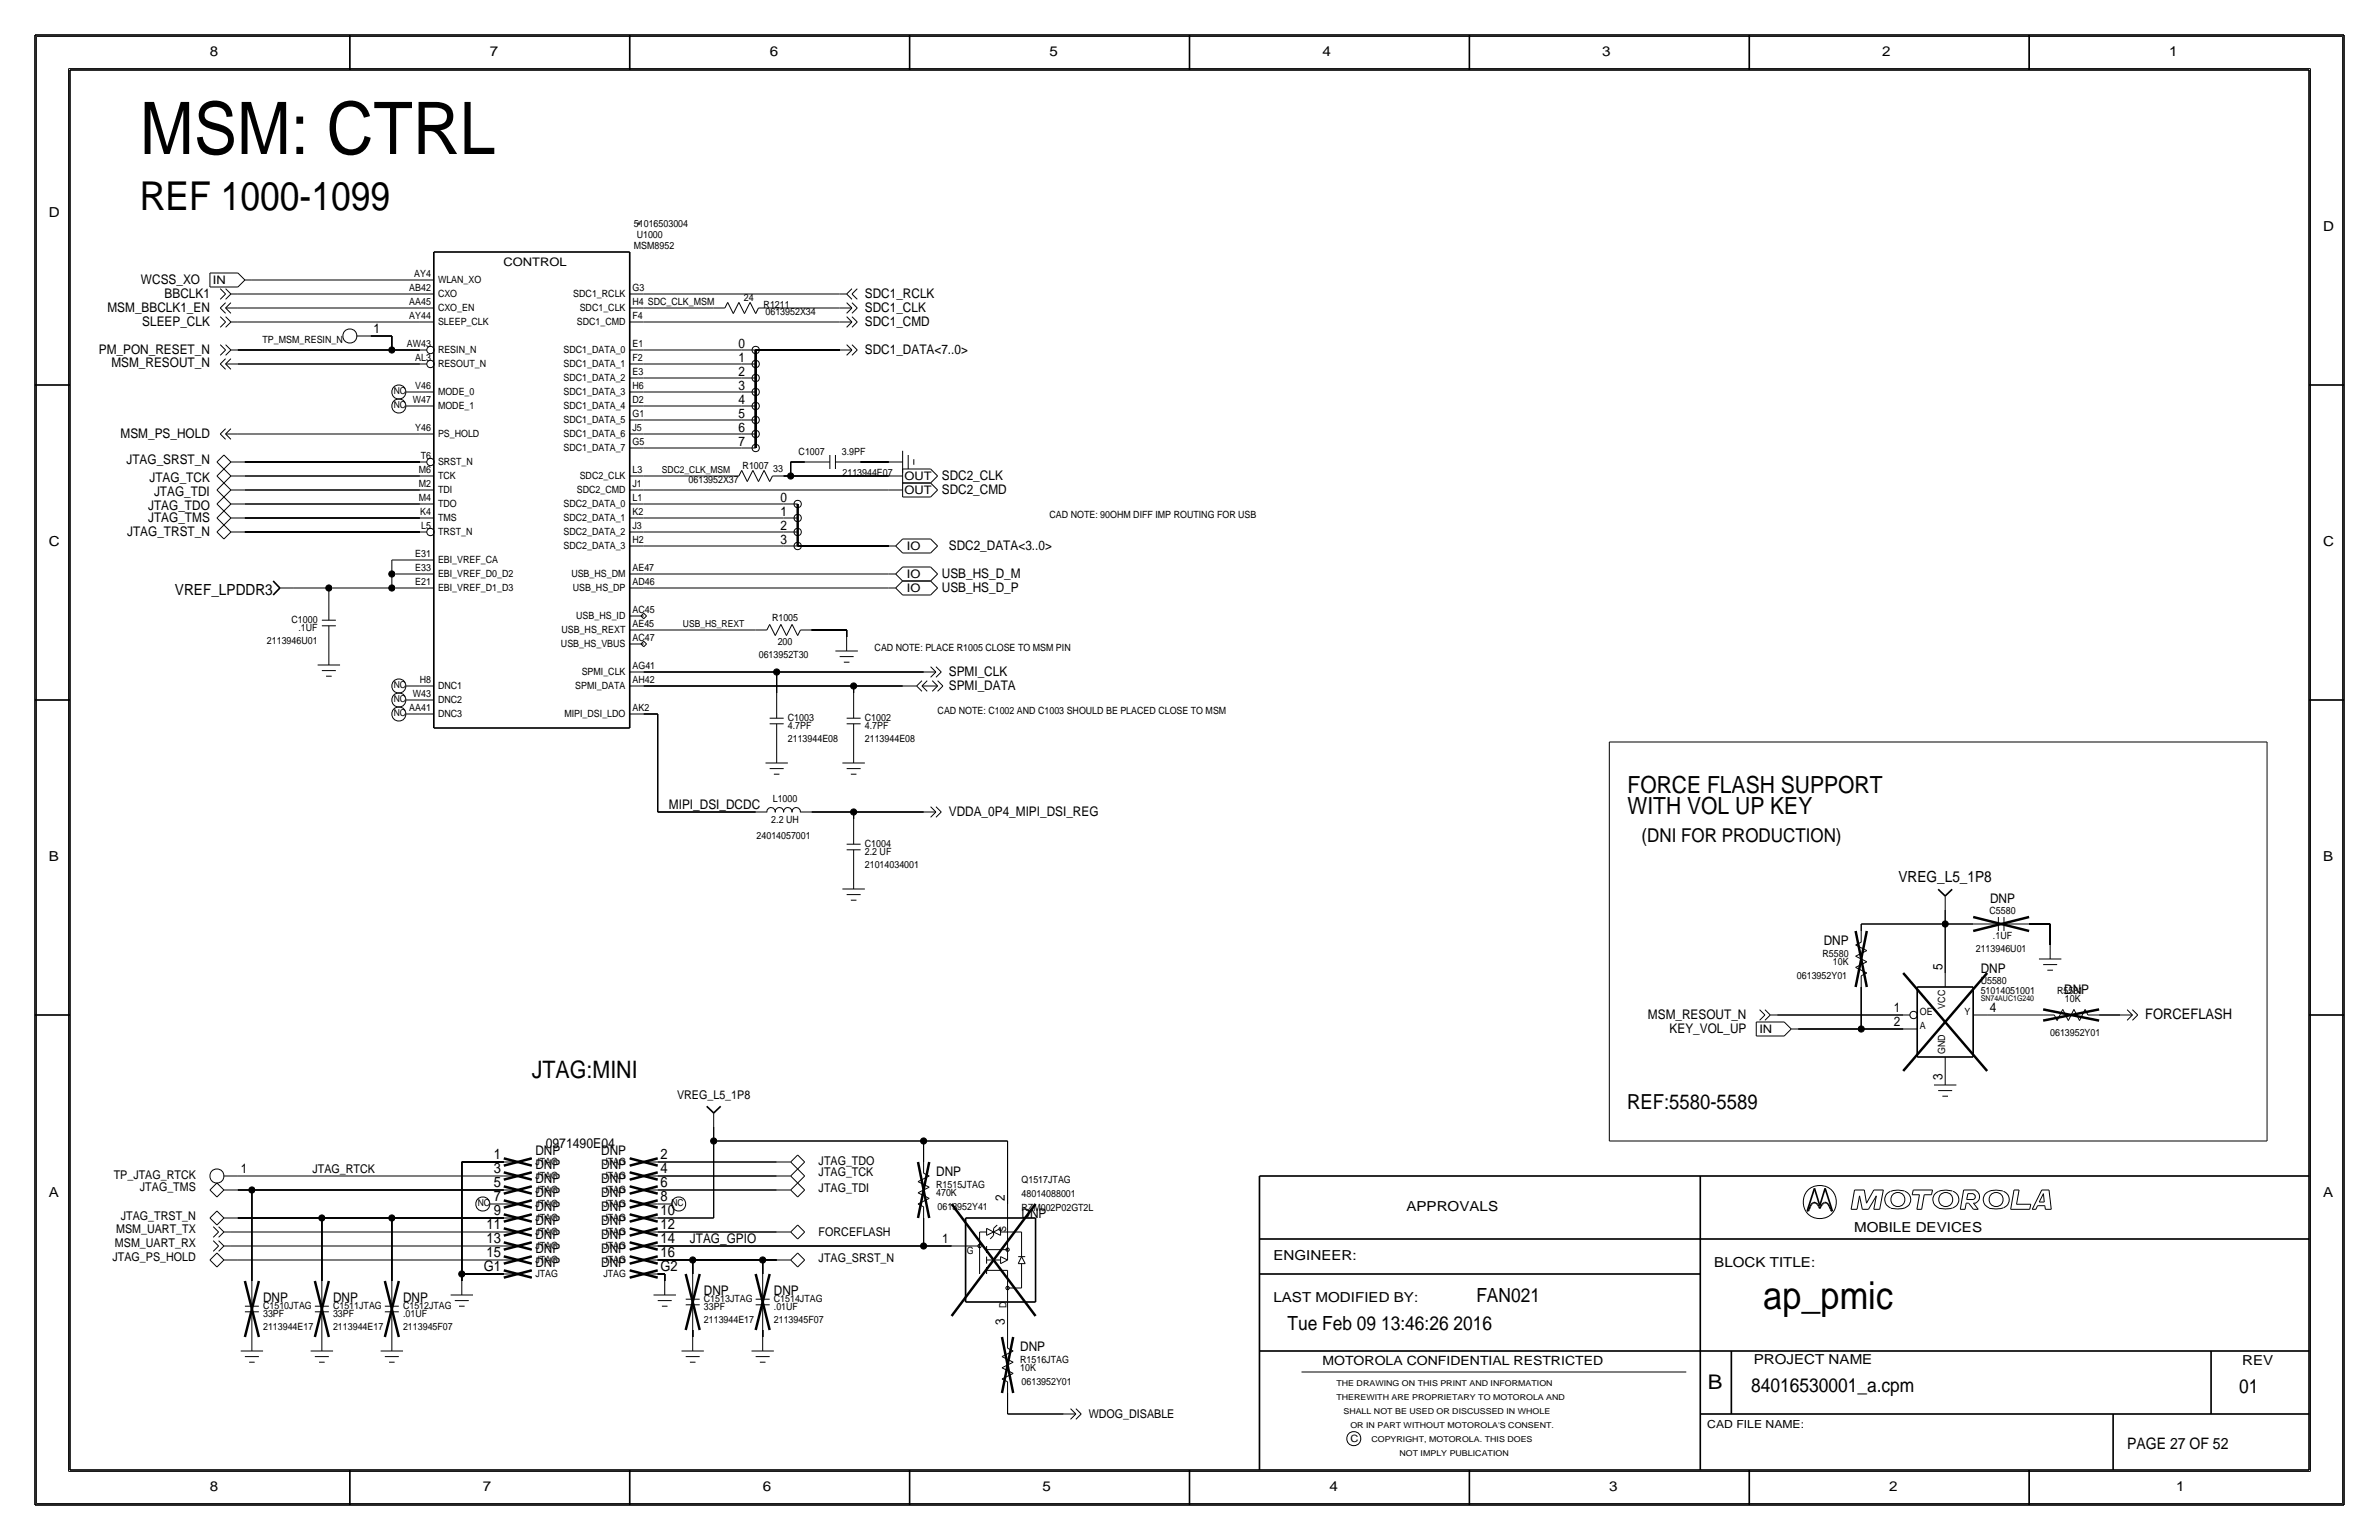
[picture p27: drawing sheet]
<svg xmlns="http://www.w3.org/2000/svg" width="432mm" height="279mm" viewBox="0 0 432 279" stroke-linecap="round" stroke-linejoin="round" font-family="sans-serif">
<defs><g id="words">
<text font-size="13.2" x="25.4" y="27.9">MSM: CTRL</text>
<text font-size="7.2" x="25.4" y="38.1">REF 1000-1099</text>
<text font-size="7" x="320" y="237.5">ap_pmic</text>
<text font-size="4.4" x="96.5" y="195.6">JTAG:MINI</text>
<g font-size="4.3">
<text x="295.4" y="143.9">FORCE FLASH SUPPORT</text>
<text x="295.4" y="147.7">WITH VOL UP KEY</text>
</g>
<text font-size="3.8" x="295.4" y="201.2">REF:5580-5589</text>
<text font-size="3.7" x="310" y="252.1">B</text>
<g font-size="3.5">
<text x="297.9" y="152.8">(DNI FOR PRODUCTION)</text>
<text x="268" y="236.2">FAN021</text>
<text x="233.7" y="241.3">Tue Feb 09 13:46:26 2016</text>
<text x="317.9" y="252.6">84016530001_a.cpm</text>
<text x="406.4" y="252.7">01</text>
</g>
<text font-size="2.9" x="386.1" y="262.9">PAGE 27 OF 52</text>
<g font-size="2.8">
<text x="31.7" y="107.9">VREF_LPDDR3</text>
<text x="344.6" y="160">VREG_L5_1P8</text>
</g>
<g font-size="2.6">
<text x="389.4" y="184.9">FORCEFLASH</text>
<text x="89.6" y="215.4">5</text>
<text x="89.6" y="212.9">3</text>
<text x="89.6" y="210.3">1</text>
<text x="119.9" y="215.4">6</text>
<text x="119.9" y="212.9">4</text>
<text x="119.9" y="210.3">2</text>
<text x="89.6" y="220.5">9</text>
<text x="89.6" y="217.9">7</text>
<text x="119.9" y="217.9">8</text>
<text x="119.9" y="220.5">10</text>
<text x="88.3" y="223">11</text>
<text x="88.3" y="225.5">13</text>
<text x="119.9" y="223">12</text>
<text x="119.9" y="225.6">14</text>
<text x="87.8" y="230.6">G1</text>
<text x="88.3" y="228.1">15</text>
<text x="119.9" y="228.1">16</text>
<text x="119.9" y="230.6">G2</text>
</g>
<g font-size="2.5">
<text x="38.1" y="10.2">8</text>
<text x="88.9" y="10.2">7</text>
<text x="139.7" y="10.2">6</text>
<text x="190.5" y="10.2">5</text>
<text x="240" y="10.2">4</text>
<text x="290.8" y="10.2">3</text>
<text x="341.6" y="10.2">2</text>
<text x="393.7" y="10.2">1</text>
<text x="8.9" y="39.4">D</text>
<text x="421.6" y="41.9">D</text>
<text x="8.9" y="99.1">C</text>
<text x="421.6" y="99.1">C</text>
<text x="8.9" y="156.2">B</text>
<text x="421.6" y="156.2">B</text>
<text x="99.1" y="208.3">0971490E04</text>
<text x="8.9" y="217.2">A</text>
<text x="255.3" y="219.7">APPROVALS</text>
<text x="421.6" y="217.2">A</text>
<text x="336.5" y="223.5">MOBILE DEVICES</text>
<text x="231.1" y="228.6">ENGINEER:</text>
<text x="311.1" y="229.9">BLOCK TITLE:</text>
<text x="231.1" y="236.2">LAST MODIFIED BY:</text>
<text x="318.3" y="247.5">PROJECT NAME</text>
<text x="407" y="247.6">REV</text>
<text x="38.1" y="270.5">8</text>
<text x="87.6" y="270.5">7</text>
<text x="138.4" y="270.5">6</text>
<text x="189.2" y="270.5">5</text>
<text x="241.3" y="270.5">4</text>
<text x="292.1" y="270.5">3</text>
<text x="342.9" y="270.5">2</text>
<text x="395" y="270.5">1</text>
</g>
<g font-size="2.4">
<text x="115.6" y="41.9">*</text>
<text x="25.6" y="51.6">WCSS_XO</text>
<text x="19.5" y="56.6">MSM_BBCLK1_EN</text>
<text x="25.8" y="59.2">SLEEP_CLK</text>
<text x="29.9" y="54.1">BBCLK1</text>
<text x="157" y="54.1">SDC1_RCLK</text>
<text x="157" y="59.2">SDC1_CMD</text>
<text x="157" y="56.6">SDC1_CLK</text>
<text x="17.9" y="64.3">PM_PON_RESET_N</text>
<text x="67.8" y="60.5">1</text>
<text x="134" y="65.6">1</text>
<text x="134" y="63.1">0</text>
<text x="157" y="64.3">SDC1_DATA&lt;7..0&gt;</text>
<text x="20.2" y="66.6">MSM_RESOUT_N</text>
<text x="134" y="70.7">3</text>
<text x="134" y="68.2">2</text>
<text x="134" y="75.8">5</text>
<text x="134" y="73.3">4</text>
<text x="21.9" y="79.5">MSM_PS_HOLD</text>
<text x="134" y="78.3">6</text>
<text x="134" y="80.9">7</text>
<text x="23" y="84.2">JTAG_SRST_N</text>
<text x="27.1" y="87.4">JTAG_TCK</text>
<text x="28" y="90">JTAG_TDI</text>
<text x="170.9" y="87.1">SDC2_CLK</text>
<text x="170.9" y="89.7">SDC2_CMD</text>
<text x="26.9" y="94.7">JTAG_TMS</text>
<text x="26.9" y="92.5">JTAG_TDO</text>
<text x="141.7" y="93.6">1</text>
<text x="141.7" y="91">0</text>
<text x="23.1" y="97.3">JTAG_TRST_N</text>
<text x="141.7" y="98.7">3</text>
<text x="141.7" y="96.1">2</text>
<text x="172.2" y="99.8">SDC2_DATA&lt;3..0&gt;</text>
<text x="170.9" y="104.9">USB_HS_D_M</text>
<text x="170.9" y="107.4">USB_HS_D_P</text>
<text x="172.2" y="122.7">SPMI_CLK</text>
<text x="172.2" y="125.2">SPMI_DATA</text>
<text x="121.4" y="146.8">MIPI_DSI_DCDC</text>
<text x="172.2" y="148.1">VDDA_0P4_MIPI_DSI_REG</text>
<text x="361.2" y="163.8">DNP</text>
<text x="331" y="171.4">DNP</text>
<text x="352.6" y="176" transform="rotate(-90 352.6 176)">5</text>
<text x="359.5" y="176.5">DNP</text>
<text x="299.1" y="184.9">MSM_RESOUT_N</text>
<text x="343.7" y="183.6">1</text>
<text x="361.2" y="183.6">4</text>
<text x="374.7" y="180.3">DNP</text>
<text x="303" y="187.5">KEY_VOL_UP</text>
<text x="343.7" y="186.2">2</text>
<text x="352.6" y="196" transform="rotate(-90 352.6 196)">3</text>
<text x="97.2" y="209.5">DNP</text>
<text x="109.1" y="209.5">DNP</text>
<text x="43.7" y="212.9">1</text>
<text x="97.2" y="214.6">DNP</text>
<text x="97.2" y="212.1">DNP</text>
<text x="109.1" y="214.6">DNP</text>
<text x="109.1" y="212.1">DNP</text>
<text x="169.9" y="213.4">DNP</text>
<text x="97.2" y="219.7">DNP</text>
<text x="97.2" y="217.2">DNP</text>
<text x="109.1" y="217.2">DNP</text>
<text x="109.1" y="219.7">DNP</text>
<text x="182.4" y="217.9" transform="rotate(-90 182.4 217.9)">2</text>
<text x="185.4" y="221">DNP</text>
<text x="97.2" y="222.2">DNP</text>
<text x="97.2" y="224.8">DNP</text>
<text x="97.2" y="227.3">DNP</text>
<text x="109.1" y="227.3">DNP</text>
<text x="109.1" y="222.2">DNP</text>
<text x="109.1" y="224.8">DNP</text>
<text x="125.2" y="225.6">JTAG_GPIO</text>
<text x="171" y="225.6">1</text>
<text x="97.2" y="229.9">DNP</text>
<text x="109.1" y="229.9">DNP</text>
<text x="47.7" y="236.2">DNP</text>
<text x="60.4" y="236.2">DNP</text>
<text x="73.1" y="236.2">DNP</text>
<text x="127.8" y="234.9">DNP</text>
<text x="140.5" y="235">DNP</text>
<text x="182.4" y="240.5" transform="rotate(-90 182.4 240.5)">3</text>
<text x="185.2" y="245.1">DNP</text>
</g>
<text font-size="2.3" x="240" y="247.6">MOTOROLA CONFIDENTIAL RESTRICTED</text>
<g font-size="2.2">
<text x="122.9" y="199.4">VREG_L5_1P8</text>
<text x="20.6" y="214">TP_JTAG_RTCK</text>
<text x="56.7" y="212.9">JTAG_RTCK</text>
<text x="148.6" y="213.4">JTAG_TCK</text>
<text x="148.6" y="211.3">JTAG_TDO</text>
<text x="21.9" y="221.3">JTAG_TRST_N</text>
<text x="25.4" y="216.1">JTAG_TMS</text>
<text x="148.6" y="216.2">JTAG_TDI</text>
<text x="20.9" y="226.3">MSM_UART_RX</text>
<text x="21.1" y="223.6">MSM_UART_TX</text>
<text x="148.6" y="224.2">FORCEFLASH</text>
<text x="20.4" y="228.8">JTAG_PS_HOLD</text>
<text x="148.6" y="228.9">JTAG_SRST_N</text>
<text x="197.6" y="257.3">WDOG_DISABLE</text>
</g>
<g font-size="2.1">
<text x="38.7" y="51.5">IN</text>
<text x="91.4" y="48.3">CONTROL</text>
<text x="164.2" y="87.2">OUT</text>
<text x="164.2" y="89.7">OUT</text>
<text x="164.6" y="99.8">IO</text>
<text x="164.6" y="107.4">IO</text>
<text x="164.6" y="104.9">IO</text>
<text x="319.3" y="187.4">IN</text>
</g>
<text font-size="2" x="309.9" y="259.1">CAD FILE NAME:</text>
<g font-size="1.8">
<text x="115.1" y="41.1">51016503004</text>
<text x="115.1" y="45.2">MSM8952</text>
<text x="115.6" y="43.2">U1000</text>
<text x="74.3" y="52.8">AB42</text>
<text x="75.2" y="50.3">AY4</text>
<text x="79.5" y="53.9">CXO</text>
<text x="79.5" y="51.4">WLAN_XO</text>
<text x="104.1" y="53.9">SDC1_RCLK</text>
<text x="114.8" y="52.8">G3</text>
<text x="74.3" y="57.9">AY44</text>
<text x="74.3" y="55.4">AA45</text>
<text x="79.5" y="56.5">CXO_EN</text>
<text x="79.5" y="59">SLEEP_CLK</text>
<text x="104.7" y="59">SDC1_CMD</text>
<text x="105.2" y="56.5">SDC1_CLK</text>
<text x="114.8" y="57.9">F4</text>
<text x="114.8" y="55.4">H4 SDC_CLK_MSM</text>
<text x="135" y="54.6">24</text>
<text x="138.6" y="55.9">R1211</text>
<text x="138.9" y="57.2">0613952X34</text>
<text x="47.7" y="62.2">TP_MSM_RESIN_N</text>
<text x="73.8" y="63">AW43</text>
<text x="75.4" y="65.5">AL3</text>
<text x="79.5" y="64.1">RESIN_N</text>
<text x="102.3" y="64.1">SDC1_DATA_0</text>
<text x="114.8" y="65.5">F2</text>
<text x="114.8" y="63">E1</text>
<text x="75.4" y="70.6">V46</text>
<text x="79.5" y="66.6">RESOUT_N</text>
<text x="79.5" y="71.7">MODE_0</text>
<text x="102.3" y="66.6">SDC1_DATA_1</text>
<text x="102.3" y="71.7">SDC1_DATA_3</text>
<text x="102.3" y="69.2">SDC1_DATA_2</text>
<text x="114.8" y="70.6">H6</text>
<text x="114.8" y="68.1">E3</text>
<text x="74.9" y="73.1">W47</text>
<text x="79.5" y="74.3">MODE_1</text>
<text x="102.3" y="74.3">SDC1_DATA_4</text>
<text x="102.3" y="76.8">SDC1_DATA_5</text>
<text x="114.8" y="75.7">G1</text>
<text x="114.8" y="73.1">D2</text>
<text x="75.4" y="78.2">Y46</text>
<text x="76.4" y="83.3">T6</text>
<text x="79.5" y="79.3">PS_HOLD</text>
<text x="102.3" y="81.9">SDC1_DATA_7</text>
<text x="102.3" y="79.3">SDC1_DATA_6</text>
<text x="114.8" y="80.8">G5</text>
<text x="114.8" y="78.2">J5</text>
<text x="145" y="82.6">C1007</text>
<text x="152.8" y="82.6">3.9PF</text>
<text x="76" y="88.4">M2</text>
<text x="76" y="85.8">M6</text>
<text x="79.5" y="87">TCK</text>
<text x="79.5" y="89.5">TDI</text>
<text x="79.5" y="84.4">SRST_N</text>
<text x="104.7" y="89.5">SDC2_CMD</text>
<text x="105.2" y="87">SDC2_CLK</text>
<text x="114.8" y="88.4">J1</text>
<text x="114.8" y="85.8">L3</text>
<text x="125" y="87.6">0613952X37</text>
<text x="134.8" y="85.1">R1007</text>
<text x="140.3" y="85.7">33</text>
<text x="152.9" y="86.4">2113944E07</text>
<text x="76" y="90.9">M4</text>
<text x="76.3" y="93.5">K4</text>
<text x="79.5" y="94.6">TMS</text>
<text x="79.5" y="92.1">TDO</text>
<text x="102.3" y="92.1">SDC2_DATA_0</text>
<text x="102.3" y="94.6">SDC2_DATA_1</text>
<text x="114.8" y="93.5">K2</text>
<text x="114.8" y="90.9">L1</text>
<text x="190.5" y="94">CAD NOTE: 90OHM DIFF IMP ROUTING FOR USB</text>
<text x="75.4" y="101.1">E31</text>
<text x="76.4" y="96">L5</text>
<text x="79.5" y="97.1">TRST_N</text>
<text x="102.3" y="97.1">SDC2_DATA_2</text>
<text x="102.3" y="99.7">SDC2_DATA_3</text>
<text x="114.8" y="98.5">H2</text>
<text x="114.8" y="96">J3</text>
<text x="75.4" y="106.2">E21</text>
<text x="75.4" y="103.6">E33</text>
<text x="79.5" y="107.3">EBI_VREF_D1_D3</text>
<text x="79.5" y="102.2">EBI_VREF_CA</text>
<text x="79.5" y="104.8">EBI_VREF_D0_D2</text>
<text x="103.7" y="104.8">USB_HS_DM</text>
<text x="104" y="107.3">USB_HS_DP</text>
<text x="114.8" y="106.2">AD46</text>
<text x="114.8" y="103.6">AE47</text>
<text x="52.9" y="113">C1000</text>
<text x="104.6" y="112.4">USB_HS_ID</text>
<text x="114.8" y="113.8">AE45</text>
<text x="114.8" y="111.3">AC45</text>
<text x="140.1" y="112.7">R1005</text>
<text x="48.4" y="116.8">2113946U01</text>
<text x="54.2" y="114.6">.1UF</text>
<text x="101.8" y="117.4">USB_HS_VBUS</text>
<text x="101.9" y="114.9">USB_HS_REXT</text>
<text x="114.8" y="116.3">AC47</text>
<text x="137.7" y="119.4">0613952T30</text>
<text x="141.2" y="116.9">200</text>
<text x="158.7" y="118.1">CAD NOTE: PLACE R1005 CLOSE TO MSM PIN</text>
<text x="76.2" y="123.9">H8</text>
<text x="79.5" y="125.1">DNC1</text>
<text x="104.4" y="125.1">SPMI_DATA</text>
<text x="105.6" y="122.5">SPMI_CLK</text>
<text x="114.8" y="123.9">AH42</text>
<text x="114.8" y="121.4">AG41</text>
<text x="74.3" y="129">AA41</text>
<text x="74.9" y="126.5">W43</text>
<text x="79.5" y="130.1">DNC3</text>
<text x="79.5" y="127.6">DNC2</text>
<text x="102.4" y="130.1">MIPI_DSI_LDO</text>
<text x="114.8" y="129">AK2</text>
<text x="143" y="130.8">C1003</text>
<text x="157" y="130.8">C1002</text>
<text x="170.2" y="129.5">CAD NOTE: C1002 AND C1003 SHOULD BE PLACED CLOSE TO MSM</text>
<text x="143" y="132.3">4.7PF</text>
<text x="143" y="134.6">2113944E08</text>
<text x="157" y="134.6">2113944E08</text>
<text x="157" y="132.3">4.7PF</text>
<text x="140" y="149.4">2.2 UH</text>
<text x="140.3" y="145.6">L1000</text>
<text x="137.3" y="152.1">24014057001</text>
<text x="157" y="155.2">2.2 UF</text>
<text x="157" y="153.7">C1004</text>
<text x="157" y="157.5">21014034001</text>
<text x="361.1" y="165.9">C5580</text>
<text x="330.8" y="173.6">R5580</text>
<text x="358.6" y="172.7">2113946U01</text>
<text x="361.7" y="170.4">.1UF</text>
<text x="326.2" y="177.6">0613952Y01</text>
<text x="332.7" y="175.1">10K</text>
<text x="359.5" y="178.5">U5580</text>
<text x="348.5" y="184.1">OE</text>
<text x="353.1" y="183" transform="rotate(-90 353.1 183)">VCC</text>
<text x="356.6" y="184.1">Y</text>
<text x="359.5" y="180.3">51014051001</text>
<text x="373.4" y="180.3">R5581</text>
<text x="374.8" y="181.9">10K</text>
<text x="348.5" y="186.7">A</text>
<text x="353.1" y="191.3" transform="rotate(-90 353.1 191.3)">GND</text>
<text x="372.1" y="188">0613952Y01</text>
<text x="97.2" y="214">JTAG</text>
<text x="97.2" y="211.4">JTAG</text>
<text x="109.5" y="214">JTAG</text>
<text x="109.5" y="211.4">JTAG</text>
<text x="169.9" y="215.5">R1515JTAG</text>
<text x="185.4" y="214.6">Q1517JTAG</text>
<text x="97.2" y="216.5">JTAG</text>
<text x="97.2" y="221.6">JTAG</text>
<text x="97.2" y="219.1">JTAG</text>
<text x="109.5" y="216.5">JTAG</text>
<text x="109.5" y="219.1">JTAG</text>
<text x="109.5" y="221.6">JTAG</text>
<text x="169.9" y="217">470K</text>
<text x="170.2" y="219.6">0613952Y41</text>
<text x="185.4" y="217.2">48014088001</text>
<text x="185.4" y="219.7">RZM002P02GT2L</text>
<text x="97.2" y="224.1">JTAG</text>
<text x="97.2" y="226.7">JTAG</text>
<text x="109.5" y="224.1">JTAG</text>
<text x="109.5" y="226.7">JTAG</text>
<text x="175.5" y="227.6">G</text>
<text x="182.6" y="223.5" transform="rotate(-90 182.6 223.5)">S</text>
<text x="97.2" y="229.2">JTAG</text>
<text x="97.2" y="231.8">JTAG</text>
<text x="109.5" y="229.2">JTAG</text>
<text x="109.5" y="231.8">JTAG</text>
<text x="47.8" y="239">33PF</text>
<text x="47.8" y="237.5">C1510JTAG</text>
<text x="60.5" y="239">33PF</text>
<text x="60.5" y="237.5">C1511JTAG</text>
<text x="73.1" y="237.5">C1512JTAG</text>
<text x="73.2" y="239">.01UF</text>
<text x="127.8" y="236.2">C1513JTAG</text>
<text x="127.8" y="237.7">33PF</text>
<text x="140.5" y="236.2">C1514JTAG</text>
<text x="140.5" y="237.7">.01UF</text>
<text x="182.7" y="237.4" transform="rotate(-90 182.7 237.4)">D</text>
<text x="47.8" y="241.3">2113944E17</text>
<text x="60.5" y="241.3">2113944E17</text>
<text x="73.2" y="241.3">2113945F07</text>
<text x="127.8" y="240">2113944E17</text>
<text x="140.5" y="240">2113945F07</text>
<text x="185.2" y="247.3">R1516JTAG</text>
<text x="185.2" y="248.8">10K</text>
<text x="185.4" y="251.3">0613952Y01</text>
<text x="245.1" y="261.6">C</text>
</g>
<g font-size="1.7">
<text x="71.5" y="71.5">NC</text>
<text x="71.5" y="74.1">NC</text>
<text x="120.1" y="85.9">SDC2_CLK_MSM</text>
<text x="124" y="113.8">USB_HS_REXT</text>
<text x="71.5" y="124.9">NC</text>
<text x="71.5" y="129.9">NC</text>
<text x="71.5" y="127.4">NC</text>
<text x="86.7" y="218.8">NC</text>
<text x="121.9" y="218.8">NC</text>
</g>
<g font-size="1.5">
<text x="242.6" y="251.5">THE DRAWING ON THIS PRINT AND INFORMATION</text>
<text x="242.6" y="254">THEREWITH ARE PROPRIETARY TO MOTOROLA AND</text>
<text x="243.8" y="256.5">SHALL NOT BE USED OR DISCUSSED IN WHOLE</text>
<text x="245.1" y="259.1">OR IN PART WITHOUT MOTOROLA'S CONSENT.</text>
<text x="248.9" y="261.6">COPYRIGHT, MOTOROLA. THIS DOES</text>
<text x="254" y="264.2">NOT IMPLY PUBLICATION</text>
</g>
<text font-size="1.4" x="359.5" y="181.6">SN74AUC1G240</text>
</g></defs>
<!-- layer: Nets -->
<path d="M137.2 78.7v2.6zM137.2 63.5h15.2zM137.2 76.2v2.5zM137.2 73.7v2.5zM137.2 63.5v2.5zM137.2 66v2.6zM137.2 71.1v2.6zM137.2 68.6v2.5zM144.8 99.1h16.5zM144.8 96.5v2.6zM144.8 94v2.5zM144.8 91.4v2.6z" fill="none" stroke="#000" stroke-width=".3"/>
<g fill="none" stroke="#000" stroke-width=".18">
<path d="M43.2 58.4h33zM43.2 55.9h33zM43.2 53.3h33zM45.7 50.8h30.5zM116.8 58.4h35.6zM116.8 53.3h35.6zM116.8 55.9h12.7zM139.7 55.9h12.7zM43.2 63.5h27.9zM43.2 78.7h33zM43.2 66h33zM67.3 61h3.8z"/>
<path d="M71.1 63.5h5.1zM71.1 61v2.5zM116.8 63.5h17.8zM116.8 71.1h17.8zM116.8 73.7h17.8zM116.8 76.2h17.8zM116.8 78.7h17.8zM116.8 66h17.8zM116.8 68.6h17.8zM44.4 96.5h31.8zM44.4 83.8h31.8zM44.4 86.4h31.8z"/>
<path d="M44.4 88.9h31.8zM44.4 91.4h31.8zM44.4 94h31.8zM116.8 81.3h17.8zM116.8 88.9h44.5zM116.8 94h25.4zM116.8 91.4h25.4zM116.8 86.4h15.3zM116.8 99.1h25.4zM116.8 96.5h25.4zM142.2 86.4h1.3zM143.5 83.8h2.5z"/>
<path d="M143.5 86.4h17.8zM143.5 83.8v2.6zM156.2 83.8h5.1zM53.3 106.7h6.4zM59.7 106.7v1.2zM59.7 106.7h11.4zM71.1 101.6h5.1zM71.1 106.7h5.1zM71.1 101.6v2.5zM71.1 104.1h5.1zM71.1 104.1v2.6zM116.8 104.1h44.5z"/>
<path d="M116.8 106.7h44.5zM116.8 114.3h20.4zM147.3 114.3h6.4zM153.7 114.3v1.3zM116.8 124.5h38.1zM116.8 129.5h2.6zM116.8 121.9h24.2zM119.4 129.5v17.8zM141 121.9h26.6zM141 121.9v3.8zM154.9 124.5v1.2zM154.9 124.5h8.9z"/>
<path d="M292.1 134.6v72.4zM292.1 134.6h119.4zM411.5 134.6v72.4zM119.4 147.3h17.8zM147.3 147.3h7.6zM154.9 147.3v1.3zM154.9 147.3h12.7zM337.8 167.6v1.3zM337.8 179.1v7.6zM337.8 167.6h15.3zM353.1 167.6v8.9zM353.1 167.6h5z"/>
<path d="M353.1 165.1v2.5zM368.3 167.6h3.8zM372.1 167.6v3.8zM322.6 184.1h22.8zM326.4 186.7h11.4zM337.8 186.7h7.6zM360.7 184.1h10.1zM381 184.1h3.8zM43.2 213.4h48.2zM43.2 215.9h2.5zM45.7 215.9h45.7zM45.7 215.9v16.5z"/>
<path d="M83.8 210.8h7.6zM83.8 210.8v20.3zM119.4 213.4h21.6zM119.4 215.9h21.6zM119.4 210.8h21.6zM129.5 204.5v2.5zM129.5 207h38.1zM129.5 207v14zM167.6 207v3.8zM167.6 207h15.3zM182.9 207v11.4zM292.1 207h119.4z"/>
<path d="M41.9 226.1h49.5zM41.9 223.5h49.5zM43.2 228.6h48.2zM43.2 221h15.2zM58.4 221h12.7zM58.4 221v11.4zM71.1 221h20.3zM71.1 221v11.4zM83.8 231.1h7.6zM83.8 231.1v1.3zM119.4 226.1h48.2zM119.4 228.6h6.3z"/>
<path d="M119.4 221h10.1zM119.4 223.5h21.6zM119.4 231.1h1.2zM120.6 231.1v1.3zM125.7 228.6h12.7zM125.7 228.6v2.5zM138.4 228.6v2.5zM138.4 228.6h2.6zM167.6 221v5.1zM167.6 226.1h5.1zM182.9 238.8v3.8zM125.7 241.3v1.3z"/>
<path d="M138.4 241.3v1.3zM182.9 252.7v3.8zM182.9 256.5h10.1z"/>
</g>
<g fill="#000" stroke="#000" stroke-width=".18">
<circle cx="71.1" cy="63.5" r=".56"/>
<circle cx="143.5" cy="86.4" r=".56"/>
<circle cx="59.7" cy="106.7" r=".56"/>
<circle cx="71.1" cy="104.1" r=".56"/>
<circle cx="71.1" cy="106.7" r=".56"/>
<circle cx="141" cy="121.9" r=".56"/>
<circle cx="154.9" cy="124.5" r=".56"/>
<circle cx="154.9" cy="147.3" r=".56"/>
<circle cx="353.1" cy="167.6" r=".56"/>
<circle cx="337.8" cy="186.7" r=".56"/>
<circle cx="45.7" cy="215.9" r=".56"/>
<circle cx="129.5" cy="207" r=".56"/>
<circle cx="167.6" cy="207" r=".56"/>
<circle cx="58.4" cy="221" r=".56"/>
<circle cx="71.1" cy="221" r=".56"/>
<circle cx="83.8" cy="231.1" r=".56"/>
<circle cx="125.7" cy="228.6" r=".56"/>
<circle cx="138.4" cy="228.6" r=".56"/>
<circle cx="167.6" cy="226.1" r=".56"/>
</g>
<!-- layer: Components -->
<g fill="none" stroke="#000" stroke-width=".18">
<path d="M38.1 49.5h5.1zM38.1 49.5v2.6zM38.1 52.1h5.1zM40 55.9l.9 .9zM40 55.9l.9-1zM40 57.5l.9 .9zM40 52.4l.9 .9zM40.9 55.9h2.3zM40.9 55.9l1-1zM40.9 58.4l-.9 1zM40.9 57.5l1 .9zM40.9 53.3l-.9 1z"/>
<path d="M40.9 52.4l1 .9zM40.9 55.9l1 .9zM41.9 58.4l-1 1zM41.9 58.4h1.3zM41.9 53.3l-1 1zM41.9 53.3h1.3zM43.2 49.5l1.2 1.3zM44.4 50.8l-1.2 1.3zM44.5 50.8h1.2zM76.2 50.8h2.5zM76.2 53.3h2.5zM76.2 55.9h2.5z"/>
<path d="M76.2 58.4h2.5zM114.3 58.4h2.5zM114.3 55.9h2.5zM114.3 53.3h2.5zM129.5 55.9h2.1zM132.1 54.9l-.5 1zM132.1 54.9l1 2zM134.1 54.9l-1 2zM134.1 54.9l1 2zM136.1 54.9l-1 2zM136.1 54.9l1.1 2zM137.7 55.9l-.5 1z"/>
<path d="M137.7 55.9h2zM152.4 55.9h2.2zM152.4 58.4h2.2zM152.4 53.3h1.3zM153.7 54.9l.9 1zM153.7 57.5l.9 .9zM153.7 53.3l.9 1zM153.7 56.8l.9-.9zM153.7 59.4l.9-1zM154.6 54.9l1 1zM154.6 57.5l1 .9zM154.6 53.3l1 1z"/>
<path d="M154.6 52.4l-.9 .9zM154.6 56.8l1-.9zM154.6 59.4l1-1zM155.6 52.4l-1 .9zM40 66l.9 1zM40 64.5l.9-1zM40 78.7l.9 1zM40 66l.9-.9zM40 62.5l.9 1zM40 78.7l.9-.9zM40.9 66h2.3zM40.9 66l1-.9z"/>
<path d="M40.9 62.5l1 1zM40.9 78.7h2.3zM40.9 78.7l1-.9zM40.9 66l1 1zM40.9 64.5l1-1zM40.9 78.7l1 1zM41.9 63.5h1.3zM64.8 61h2.5zM73.7 73.7h2.5zM73.7 71.1h2.5zM76.2 66h1.3zM76.2 73.7h2.5z"/>
<path d="M76.2 71.1h2.5zM76.2 78.7h2.5zM76.2 63.5h1.3zM114.3 73.7h2.5zM114.3 66h2.5zM114.3 78.7h2.5zM114.3 76.2h2.5zM114.3 71.1h2.5zM114.3 63.5h2.5zM114.3 68.6h2.5zM134.6 66h2.6zM134.6 63.5h2.6z"/>
<path d="M134.6 68.6h2.6zM134.6 71.1h2.6zM134.6 78.7h2.6zM134.6 73.7h2.6zM134.6 76.2h2.6zM152.4 63.5h2.2zM153.7 62.5l.9 1zM153.7 64.5l.9-1zM154.6 62.5l1 1zM154.6 64.5l1-1zM39.4 91.4l1.2 1.3zM39.4 96.5l1.2 1.3z"/>
<path d="M39.4 88.9l1.2 1.3zM39.4 94l1.2 1.3zM39.4 86.4l1.2 1.2zM39.4 83.8l1.2 1.3zM40.6 90.2l-1.2 1.2zM40.6 95.2l-1.2 1.3zM40.6 87.6l-1.2 1.3zM40.6 92.7l-1.2 1.3zM40.6 85.1l-1.2 1.3zM40.6 82.5l-1.2 1.3zM40.6 90.2l1.3 1.2zM40.6 95.2l1.3 1.3z"/>
<path d="M40.6 87.6l1.3 1.3zM40.6 92.7l1.3 1.3zM40.6 85.1l1.3 1.3zM40.6 82.5l1.3 1.3zM41.9 91.4h2.5zM41.9 96.5h2.5zM41.9 88.9h2.5zM41.9 94h2.5zM41.9 86.4h2.5zM41.9 83.8h2.5zM41.9 91.4l-1.3 1.3zM41.9 96.5l-1.3 1.3z"/>
<path d="M41.9 88.9l-1.3 1.3zM41.9 94l-1.3 1.3zM41.9 86.4l-1.3 1.2zM41.9 83.8l-1.3 1.3zM76.2 83.8h1.3zM76.2 86.4h2.5zM76.2 88.9h2.5zM76.2 94h2.5zM76.2 91.4h2.5zM76.2 96.5h1.3zM114.3 81.3h2.5zM114.3 86.4h2.5z"/>
<path d="M114.3 88.9h2.5zM114.3 94h2.5zM114.3 91.4h2.5zM114.3 96.5h2.5zM114.3 99.1h2.5zM132.1 86.4h2zM134.6 85.3l1 2.1zM134.6 85.3l-.5 1.1zM134.6 81.3h2.6zM136.7 85.3l-1.1 2.1zM136.7 85.3l1 2.1zM138.7 85.3l1 2.1z"/>
<path d="M138.7 85.3l-1 2.1zM140.2 86.4l-.5 1zM140.2 86.4h2zM142.2 99.1h2.6zM142.2 96.5h2.6zM142.2 91.4h2.6zM142.2 94h2.6zM146 83.8h4.6zM150.6 82.5v2.6zM151.6 83.8h4.6zM151.6 82.6v2.5zM161.3 86.4h2.5z"/>
<path d="M161.3 88.9h2.5zM161.3 83.8h2.5zM161.3 99.1h1.3zM162.6 99.1l1.2 1.2zM163.8 85.1h5.1zM163.8 87.6h5.1zM163.8 85.1v2.5zM163.8 90.2h5.1zM163.8 87.6v2.6zM163.8 81.8v4.1zM163.8 97.8h5.1zM163.8 97.8l-1.2 1.3z"/>
<path d="M164.8 82.5v2.6zM165.9 83.3v1zM168.9 85.1l1.3 1.3zM168.9 87.6l1.3 1.3zM168.9 97.8l1.3 1.3zM170.2 86.4l-1.3 1.2zM170.2 88.9l-1.3 1.3zM170.2 99.1l-1.3 1.2zM50.8 106.7h2.5zM58.4 113.5h2.6zM58.4 112.5h2.6zM59.7 113.5v4.6z"/>
<path d="M59.7 107.9v4.6zM59.7 118.1v2.6zM76.2 101.6h2.5zM76.2 104.1h2.5zM76.2 106.7h2.5zM114.3 104.1h2.5zM114.3 106.7h2.5zM114.3 111.8h2.5zM114.3 114.3h2.5zM114.3 116.8h2.5zM116.3 111.8l.5-.5zM116.3 116.8l.5-.5z"/>
<path d="M116.3 111.8l.5 .5zM116.3 116.8l.5 .5zM116.8 111.3l.5 .5zM116.8 116.3l.5 .5zM117.3 111.8l-.5 .5zM117.3 116.8l-.5 .5zM137.2 114.3h2zM139.7 113.3l-.5 1zM139.7 113.3l1 2zM141.7 113.3l-1 2zM141.7 113.3l1 2zM143.8 113.3l-1.1 2z"/>
<path d="M143.8 113.3l1 2zM145.3 114.3l-.5 1zM145.3 114.3h2zM151.6 118.1h4.1zM152.4 119.1h2.5zM153.7 115.6v2.5zM161.3 106.7h1.3zM161.3 104.1h1.3zM162.6 106.7l1.2 1.2zM162.6 104.1l1.2 1.3zM163.8 100.3h5.1zM163.8 107.9h5.1z"/>
<path d="M163.8 105.4h5.1zM163.8 105.4l-1.2 1.3zM163.8 102.9h5.1zM163.8 102.9l-1.2 1.2zM168.9 105.4l1.3 1.3zM168.9 102.9l1.3 1.2zM170.2 106.7l-1.3 1.2zM170.2 104.1l-1.3 1.3zM57.7 120.7h4zM58.4 121.7h2.6zM59.2 122.7h1zM73.7 129.5h2.5z"/>
<path d="M73.7 127h2.5zM73.7 124.5h2.5zM76.2 129.5h2.5zM76.2 127h2.5zM76.2 124.5h2.5zM114.3 121.9h2.5zM114.3 124.5h2.5zM114.3 129.5h2.5zM138.9 138.4h4.1zM139.7 130.3h2.5zM139.7 139.4h2.5zM139.7 131.3h2.5z"/>
<path d="M141 131.3v4.6zM141 125.7v4.6zM141 135.9v2.5zM152.9 138.4h4.1zM153.2 120.1h1zM153.7 131.3h2.5zM153.7 139.4h2.5zM153.7 130.3h2.5zM154.9 135.9v2.5zM154.9 131.3v4.6zM154.9 125.7v4.6zM163.8 124.5h2.6z"/>
<path d="M166.4 124.5l.9 .9zM166.4 124.5l.9-1zM167.3 124.5l1 .9zM167.3 124.5l1-1zM167.3 124.5h2.9zM167.6 121.9h2.3zM168.9 121l1 .9zM168.9 122.9l1-1zM169.2 123.5l1 1zM169.2 125.4l1-.9zM169.9 121l.9 .9zM169.9 122.9l.9-1z"/>
<path d="M170.2 125.4l.9-.9zM170.2 123.5l.9 1zM137.2 147.3h2zM139.2 147.4a.75 .75 0 0 1 .7-.9 .75 .75 0 0 1 .8 .9M140.5 140.5h1zM140.7 147.4a.75 .75 0 0 1 .8-.9 .75 .75 0 0 1 .7 .9M142.2 147.4a.75 .75 0 0 1 .8-.9 .75 .75 0 0 1 .7 .9M143.8 147.4a.75 .75 0 0 1 .7-.9 .75 .75 0 0 1 .7 .9M145.3 147.3h2zM153.7 154.2h2.5zM153.7 153.2h2.5zM154.4 140.5h1z"/>
<path d="M154.9 158.7v2.6zM154.9 154.2v4.6zM154.9 148.6v4.6zM167.6 147.3h2.3zM168.9 146.4l1 .9zM168.9 148.3l1-1zM169.9 146.4l.9 .9zM169.9 148.3l.9-1zM152.9 161.3h4.1zM153.7 162.3h2.5zM154.4 163.3h1zM336.8 173.5l2-1z"/>
<path d="M336.8 175.5l2 1zM336.8 171.4l1-.5zM336.8 173.5l2 1zM336.8 175.5l2-1zM336.8 171.5l2 1zM337.8 168.9v2zM337.8 177v2.1zM337.8 177l1-.5zM353.1 162.6v2.5zM353.1 176.5v2.6zM358.1 167.6h4.6zM362.7 166.4v2.5z"/>
<path d="M363.7 167.6h4.6zM363.7 166.4v2.5zM370.1 174h4zM370.8 175h2.6zM371.6 176h1zM372.1 171.4v2.6zM318.8 185.4h5zM318.8 185.4v2.6zM318.8 188h5zM319.4 183.2l.9 1zM320.3 184.1l-.9 1zM320.3 183.2l1 1z"/>
<path d="M321.3 184.1l-1 1zM321.3 184.1h1.3zM323.8 185.4l1.3 1.3zM325.1 186.7l-1.3 1.3zM325.1 186.7h1.3zM345.4 186.7h2.6zM345.4 184.1h1.3zM351 196.8h4.1zM351.8 197.9h2.5zM352.6 198.9h1zM353.1 191.8v2.5zM353.1 194.3v2.5z"/>
<path d="M358.1 184.1h2.6zM370.8 184.1h2.1zM372.9 184.2l.5 1zM374.4 183.1l-1 2.1zM374.4 183.1l1 2.1zM376.4 183.1l-1 2.1zM376.4 183.1l1 2.1zM378.5 183.1l-1.1 2.1zM378.5 183.1l.5 1zM379 184.1h2zM384.8 184.1h2.2zM386.1 183.2l.9 .9z"/>
<path d="M386.1 185.1l.9-1zM387 183.2l1 .9zM387 185.1l1-1zM38.1 215.9l1.3 1.3zM39.4 219.7l1.2 1.3zM39.4 214.6l1.2 1.3zM39.4 219.7l-1.3 1.3zM39.4 214.6l-1.3 1.3zM40.6 215.9h2.6zM40.6 213.4h2.6zM40.6 215.9l-1.2 1.3zM88.9 218.4h2.5z"/>
<path d="M91.4 215.9h2.6zM91.4 213.4h2.6zM91.4 210.8h2.6zM91.4 218.4h2.6zM94 215.9l2.5-.7zM94 215.9l2.5 .7zM94 213.4l2.5-.7zM94 213.4l2.5 .6zM94 210.8l2.5-.6zM94 210.8l2.5 .7zM94 218.4l2.5-.6zM94 218.4l2.5 .7z"/>
<path d="M114.3 215.2l2.5 .7zM114.3 216.6l2.5-.7zM114.3 212.7l2.5 .7zM114.3 214l2.5-.6zM114.3 210.2l2.5 .6zM114.3 211.5l2.5-.7zM114.3 217.8l2.5 .6zM114.3 219.1l2.5-.7zM116.8 215.9h2.6zM116.8 213.4h2.6zM116.8 210.8h2.6zM116.8 218.4h2.6z"/>
<path d="M119.4 218.4h2.5zM129.5 201.9v2.6zM141 215.9h2.5zM141 213.4h2.5zM141 210.8h2.5zM143.5 215.9l1.3 1.3zM143.5 215.9l1.3-1.3zM143.5 213.4l1.3 1.2zM143.5 213.4l1.3-1.3zM143.5 210.8l1.3 1.3zM143.5 210.8l1.3-1.2zM144.8 214.6l1.2 1.3z"/>
<path d="M144.8 212.1l1.2 1.3zM144.8 209.5l1.2 1.3zM146 215.9l-1.2 1.3zM146 213.4l-1.2 1.2zM146 210.8l-1.2 1.3zM166.6 214.4l2.1 1zM166.6 218.4l2.1-1zM166.6 216.4l2.1-1zM166.6 216.4l2.1 1zM166.6 214.4l2.1-1zM166.6 218.4l1 .5zM167.6 210.8v2.1z"/>
<path d="M167.6 218.9v2.1zM167.6 212.9l1.1 .5zM182.9 218.4v10.2zM38.1 228.6l1.3 1.3zM38.1 221l1.3 1.2zM38.7 225.1l1 1zM38.7 222.6l1 .9zM39.4 227.3l1.2 1.3zM39.4 227.3l-1.3 1.3zM39.7 226.1l-1 .9zM39.7 225.1l.9 1zM39.7 223.5l-1 1z"/>
<path d="M39.7 222.6l.9 .9zM40.6 228.6h2.6zM40.6 221h2.6zM40.6 226.1l-.9 .9zM40.6 226.1h1.3zM40.6 223.5l-.9 1zM40.6 223.5h1.3zM40.6 228.6l-1.2 1.3zM40.6 221l-1.2 1.2zM44.4 237h2.6zM44.4 238h2.6zM45.7 238v4.6z"/>
<path d="M45.7 232.4v4.6zM57.1 237h2.6zM57.1 238h2.6zM58.4 238v4.6zM58.4 232.4v4.6zM69.8 237h2.6zM69.8 238h2.6zM71.1 238v4.6zM71.1 232.4v4.6zM81.8 234.9h4.1zM82.5 236h2.6zM83.3 237h1z"/>
<path d="M83.8 232.4v2.5zM91.4 223.5h2.6zM91.4 226.1h2.6zM91.4 221h2.6zM91.4 228.6h2.6zM91.4 231.1h2.6zM94 223.5l2.5-.6zM94 223.5l2.5 .7zM94 226.1l2.5-.7zM94 226.1l2.5 .6zM94 221l2.5-.7zM94 221l2.5 .6z"/>
<path d="M94 228.6l2.5-.7zM94 228.6l2.5 .7zM94 231.1l2.5-.6zM94 231.1l2.5 .7zM114.3 227.9l2.5 .7zM114.3 229.3l2.5-.7zM114.3 230.5l2.5 .6zM114.3 231.8l2.5-.7zM114.3 222.9l2.5 .6zM114.3 224.2l2.5-.7zM114.3 225.4l2.5 .7zM114.3 226.7l2.5-.6z"/>
<path d="M114.3 220.3l2.5 .7zM114.3 221.6l2.5-.6zM116.8 228.6h2.6zM116.8 231.1h2.6zM116.8 223.5h2.6zM116.8 226.1h2.6zM116.8 221h2.6zM118.6 234.9h4.1zM119.4 236h2.5zM120.1 237h1.1zM120.6 232.4v2.5zM124.5 235.7h2.5z"/>
<path d="M124.5 236.7h2.5zM125.7 236.7v4.6zM125.7 231.1v4.6zM137.2 235.7h2.5zM137.2 236.7h2.5zM138.4 236.7v4.6zM138.4 231.1v4.6zM141 228.6h2.5zM141 223.5h2.5zM143.5 228.6l1.3 1.3zM143.5 228.6l1.3-1.3zM143.5 223.5l1.3 1.3z"/>
<path d="M143.5 223.5l1.3-1.2zM144.8 227.3l1.2 1.3zM144.8 222.2l1.2 1.3zM146 228.6l-1.2 1.3zM146 223.5l-1.2 1.3zM172.7 226.1h5.1zM177.6 225.9l.2-.1 .2 .1v.4l-.2 .1-.2-.1zM177.8 223.5v7.6zM177.8 223.5h1.3zM179.1 222.9l1.2 .6zM179.1 228.6h2.5zM179.1 224.1l1.2-.6z"/>
<path d="M179.1 228v1.3zM179.1 229.9v1.2zM179.1 222.9v1.2zM179.1 226.1v1.2zM179.1 230.5h3.8zM179.1 226.7h3.8zM180.3 222.9l.7-.7zM180.3 223.5l1.3-.6zM180.3 222.9v1.2zM180.3 224.1l-.6 .7zM180.3 223.5l1.3 .6zM181.6 223.5h3.8z"/>
<path d="M181.6 222.9v1.2zM181.6 228v1.3zM181.6 228l1.3 .6zM181.6 229.3l1.3-.7zM182.7 233.5l.2-.1 .2 .1v.4l-.2 .1-.2-.1zM182.7 226.5l.2-.1 .2 .1v.4l-.2 .1-.2-.1zM182.9 233.7h2.5zM182.9 236.2v2.6zM182.9 230.5v5.7zM184.8 229.3h1.3zM184.8 228h1.3zM185.4 223.5v4.5z"/>
<path d="M185.4 228l.7 1.3zM185.4 229.3v4.4zM185.4 228l-.6 1.3zM43.7 245.1h4.1zM44.4 246.1h2.6zM45.2 247.1h1zM45.7 242.6v2.5zM56.4 245.1h4.1zM57.1 246.1h2.6zM57.9 247.1h1zM58.4 242.6v2.5zM69.1 245.1h4.1z"/>
<path d="M69.8 246.1h2.6zM70.6 247.1h1zM71.1 242.6v2.5zM123.7 245.1h4.1zM124.5 246.1h2.5zM125.2 247.1h1zM125.7 242.6v2.5zM136.4 245.1h4.1zM137.2 246.1h2.5zM137.9 247.1h1zM138.4 242.6v2.5zM181.9 248.2l2-1.1z"/>
<path d="M181.9 248.2l2 1zM181.9 246.1l2-1zM181.9 250.2l1 .5zM181.9 246.1l2 1zM181.9 250.2l2-1zM182.9 242.6v2zM182.9 250.7v2zM182.9 244.6l1 .5zM193 256.5h2.3zM194.3 255.6l1 .9zM195.3 256.5l-1 1zM195.3 257.5l.9-1z"/>
<path d="M195.3 255.6l.9 .9z"/>
<circle cx="63.5" cy="61" r="1.28"/>
<circle cx="72.4" cy="71.1" r="1.28"/>
<circle cx="72.4" cy="73.7" r="1.28"/>
<circle cx="78.1" cy="63.5" r=".67"/>
<circle cx="78.1" cy="66" r=".67"/>
<circle cx="137.2" cy="63.5" r=".67"/>
<circle cx="137.2" cy="66" r=".67"/>
<circle cx="137.2" cy="68.6" r=".67"/>
<circle cx="137.2" cy="71.1" r=".67"/>
<circle cx="137.2" cy="78.7" r=".67"/>
<circle cx="137.2" cy="73.7" r=".67"/>
<circle cx="137.2" cy="76.2" r=".67"/>
<circle cx="78.1" cy="96.5" r=".67"/>
<circle cx="78.1" cy="83.8" r=".67"/>
<circle cx="137.2" cy="81.3" r=".67"/>
<circle cx="144.8" cy="91.4" r=".67"/>
<circle cx="144.8" cy="94" r=".67"/>
<circle cx="144.8" cy="99.1" r=".67"/>
<circle cx="144.8" cy="96.5" r=".67"/>
<circle cx="72.4" cy="129.6" r="1.28"/>
<circle cx="72.4" cy="127" r="1.28"/>
<circle cx="72.4" cy="124.5" r="1.28"/>
<circle cx="347.3" cy="184.2" r=".67"/>
<circle cx="39.4" cy="213.4" r="1.28"/>
<circle cx="87.6" cy="218.5" r="1.28"/>
<circle cx="123.2" cy="218.5" r="1.28"/>
</g>
<g fill="none" stroke="#000" stroke-width=".3">
<path d="M78.7 45.7v86.4zM78.7 45.7h35.6zM114.3 45.7v86.4zM49.6 105.4l1.2 1.3zM50.8 106.7l-1.2 1.2zM78.7 132.1h35.6zM348 179.1h10.1zM348 179.1v12.7zM351.8 161.3l1.3 1.3zM353.1 162.6l1.2-1.3zM358.1 179.1v12.7zM348 191.8h10.1z"/>
<path d="M128.3 200.7l1.2 1.2zM129.5 201.9l1.3-1.2zM175.3 221v15.2zM175.3 221h12.7zM175.3 236.2h12.7zM188 221v15.2z"/>
</g>
<g fill="none" stroke="#000" stroke-width=".45">
<path d="M336.8 168.9l2 10.2zM338.8 168.9l-2 10.2zM345.4 176.5l15.3 17.8zM358.1 168.9l10.2-2.5zM358.1 166.4l10.2 2.5zM360.7 176.5l-15.3 17.8zM370.8 185.2l10.2-2.1zM370.8 183.1l10.2 2.1zM91.4 216.6l5.1-1.4zM91.4 215.2l5.1 1.4zM91.4 214l5.1-1.3zM91.4 212.7l5.1 1.3z"/>
<path d="M91.4 211.5l5.1-1.3zM91.4 210.2l5.1 1.3zM91.4 219.1l5.1-1.3zM91.4 217.8l5.1 1.3zM114.3 216.6l5.1-1.4zM114.3 215.2l5.1 1.4zM114.3 214l5.1-1.3zM114.3 212.7l5.1 1.3zM114.3 211.5l5.1-1.3zM114.3 210.2l5.1 1.3zM114.3 219.1l5.1-1.3zM114.3 217.8l5.1 1.3z"/>
<path d="M166.6 210.8l2.1 10.2zM168.7 210.8l-2.1 10.2zM172.7 218.4l15.3 20.4zM188 218.4l-15.3 20.4zM44.4 232.4l2.6 10.2zM47 232.4l-2.6 10.2zM57.1 232.4l2.6 10.2zM59.7 232.4l-2.6 10.2zM69.8 232.4l2.6 10.2zM72.4 232.4l-2.6 10.2zM91.4 224.2l5.1-1.3zM91.4 222.9l5.1 1.3z"/>
<path d="M91.4 226.7l5.1-1.3zM91.4 225.4l5.1 1.3zM91.4 221.6l5.1-1.3zM91.4 220.3l5.1 1.3zM91.4 229.3l5.1-1.4zM91.4 227.9l5.1 1.4zM91.4 231.8l5.1-1.3zM91.4 230.5l5.1 1.3zM114.3 229.3l5.1-1.4zM114.3 227.9l5.1 1.4zM114.3 231.8l5.1-1.3zM114.3 230.5l5.1 1.3z"/>
<path d="M114.3 224.2l5.1-1.3zM114.3 222.9l5.1 1.3zM114.3 226.7l5.1-1.3zM114.3 225.4l5.1 1.3zM114.3 221.6l5.1-1.3zM114.3 220.3l5.1 1.3zM124.5 231.1l2.5 10.2zM127 231.1l-2.5 10.2zM137.2 231.1l2.5 10.2zM139.7 231.1l-2.5 10.2zM181.9 242.6l2 10.1zM183.9 242.6l-2 10.1z"/>
</g>
<!-- layer: Page Border and Title Block -->
<g fill="none" stroke="#000" stroke-width=".3">
<path d="M6.3 6.4v266.7zM6.4 6.4h419zM12.7 12.7h406.4zM12.7 12.7v254zM63.5 6.4v6.3zM114.3 6.4v6.3zM165.1 6.4v6.3zM215.9 6.3v6.4zM266.7 6.4v6.3zM317.5 6.4v6.3zM368.3 6.4v6.3zM419.1 12.7v254z"/>
<path d="M425.4 6.4v266.7zM6.3 69.8h6.4zM419.1 69.8h6.3zM6.3 127h6.4zM419.1 127h6.3zM6.3 184.1h6.4zM419.1 184.1h6.3zM228.6 213.4v53.3zM228.6 213.4h190.5zM308.6 213.4v53.3zM328 219.7h.2zM328.4 219.4l-.2 .3z"/>
<path d="M328.6 218.8l-.2 .6zM328.8 218.5l-.2 .3zM329 218.3l.2-.1zM329 218.3l-.2 .2zM329.2 218.2h.2zM329.3 215.6l-1.3 4.1zM329.3 215.6l1 3.1zM329.4 218.2l.2 .1zM329.6 218.3l.3 .2zM329.9 218.5l.2 .3zM330.1 218.8l.2 .5zM330.5 218.8l-.2 .5z"/>
<path d="M330.8 218.5l-.3 .3zM331 218.3l-.2 .2zM331 218.3l.2-.1zM331.2 218.2h.2zM331.3 215.6l1.3 4.1zM331.3 215.6l-1 3.1zM331.4 218.2l.2 .1zM331.6 218.3l.2 .2zM331.8 218.5l.2 .3zM332 218.8l.3 .6zM332.3 219.4l.1 .3zM332.4 219.7h.2z"/>
<path d="M228.6 231.1h80zM228.6 224.8h190.5zM228.6 245.1h190.5zM308.6 256.5h110.5zM314.2 245.1v11.4zM383.5 256.5v10.2zM401.3 245.1v11.4zM6.4 273h419zM12.7 266.7h406.4zM63.5 266.7v6.4zM114.3 266.7v6.4zM165.1 266.7v6.4z"/>
<path d="M215.9 266.7v6.3zM266.7 266.7v6.4zM317.5 266.7v6.4zM368.3 266.7v6.4z"/>
</g>
<g fill="none" stroke="#000" stroke-width=".18">
<path d="M6.6 6.6h418.6zM6.6 6.6v266.2zM12.4 12.4v254.6zM12.4 12.4h407zM419.4 12.4v254.6zM425.2 6.6v266.2zM336 219.4h1.1zM336.6 215.9h1.8zM336.6 215.9l-.6 3.5zM337.5 217l-.4 2.4zM337.5 217l.5 2.4zM338 219.4h1.1z"/>
<path d="M338.4 215.9l.4 2.4zM340.1 219.4h1.1zM340.1 215.9h1.7zM340.1 215.9l-1.3 2.4zM340.6 217l-1.5 2.4zM340.6 217l-.5 2.4zM341.8 215.9l-.6 3.5zM343.1 216.2a1.6 1.6 0 0 0-1 1.5 1.6 1.6 0 0 0 1.1 1.5M345.7 216.1h-.2a4 4 0 0 0-2.3 .1M345.7 216.2a1.59 1.59 0 0 1 1.1 1.5 1.59 1.59 0 0 1-1.1 1.5 5.1 5.1 0 0 1-2.5 0M347.1 216.8h1.3zM347.3 215.9l-.2 .9z"/>
<path d="M347.3 215.9h3.5zM347.9 219.4h.9zM348.4 216.8l-.5 2.6zM349.2 216.8l-.4 2.6zM349.2 216.8h1.4zM350.8 215.9l-.2 .9zM354.4 216.1a3.1 3.1 0 0 0-3.3 .7 1.62 1.62 0 0 0 .8 2.4M354.4 219.2a5.1 5.1 0 0 1-2.5 0M354.5 216.2a1.59 1.59 0 0 1 1 1.5 1.59 1.59 0 0 1-1 1.5M355.8 219.4h.9zM356.4 215.9l-.6 3.5zM356.4 215.9h2.2z"/>
<path d="M356.9 218.3l-.2 1.1zM356.9 218.3h.4zM357 217.6h1.2zM357.2 216.6l-.2 1zM357.2 216.6h1zM357.3 218.3l.9 1.1zM358.1 216.7a.5 .5 0 0 1 .4 .4 .5 .5 0 0 1-.4 .5M358.2 219.4h.9zM358.2 218.3l.9 1.1zM358.2 218.3h.4zM358.5 216a1.24 1.24 0 0 1 .8 1.1 1.24 1.24 0 0 1-.8 1.2M363.5 216.1a3.1 3.1 0 0 0-3.3 .7 1.62 1.62 0 0 0 .8 2.4"/>
<path d="M363.6 219.2a5.1 5.1 0 0 1-2.6 0M363.6 216.2a1.59 1.59 0 0 1 1.1 1.5 1.59 1.59 0 0 1-1.1 1.5M364.9 219.4h3.5zM365.6 215.9l-.7 3.5zM365.6 215.9h.9zM366 218.5h2.6zM366.5 215.9l-.5 2.6zM368.6 218.5l-.2 .9zM368.9 219.4h.6zM369.8 218.7h1.3zM369.8 218.7l-.3 .7zM370.1 218.1h.9z"/>
<path d="M370.6 215.9l-1.7 3.5zM370.6 215.9h1.3zM370.9 216.6l-.8 1.5zM370.9 216.6l.1 1.5zM371.1 218.7l.1 .7zM371.2 219.4h1.1zM371.9 215.9l.4 3.5zM236.2 248.9h69.9zM6.6 272.8h418.6zM12.4 267h407z"/>
<circle cx="330.3" cy="218.1" r="3"/>
<circle cx="344.5" cy="217.6" r="1.28"/>
<circle cx="353.2" cy="217.6" r="1.28"/>
<circle cx="362.3" cy="217.6" r="1.28"/>
<circle cx="245.7" cy="261" r="1.28"/>
</g>
<use href="#words"/>
</svg>
